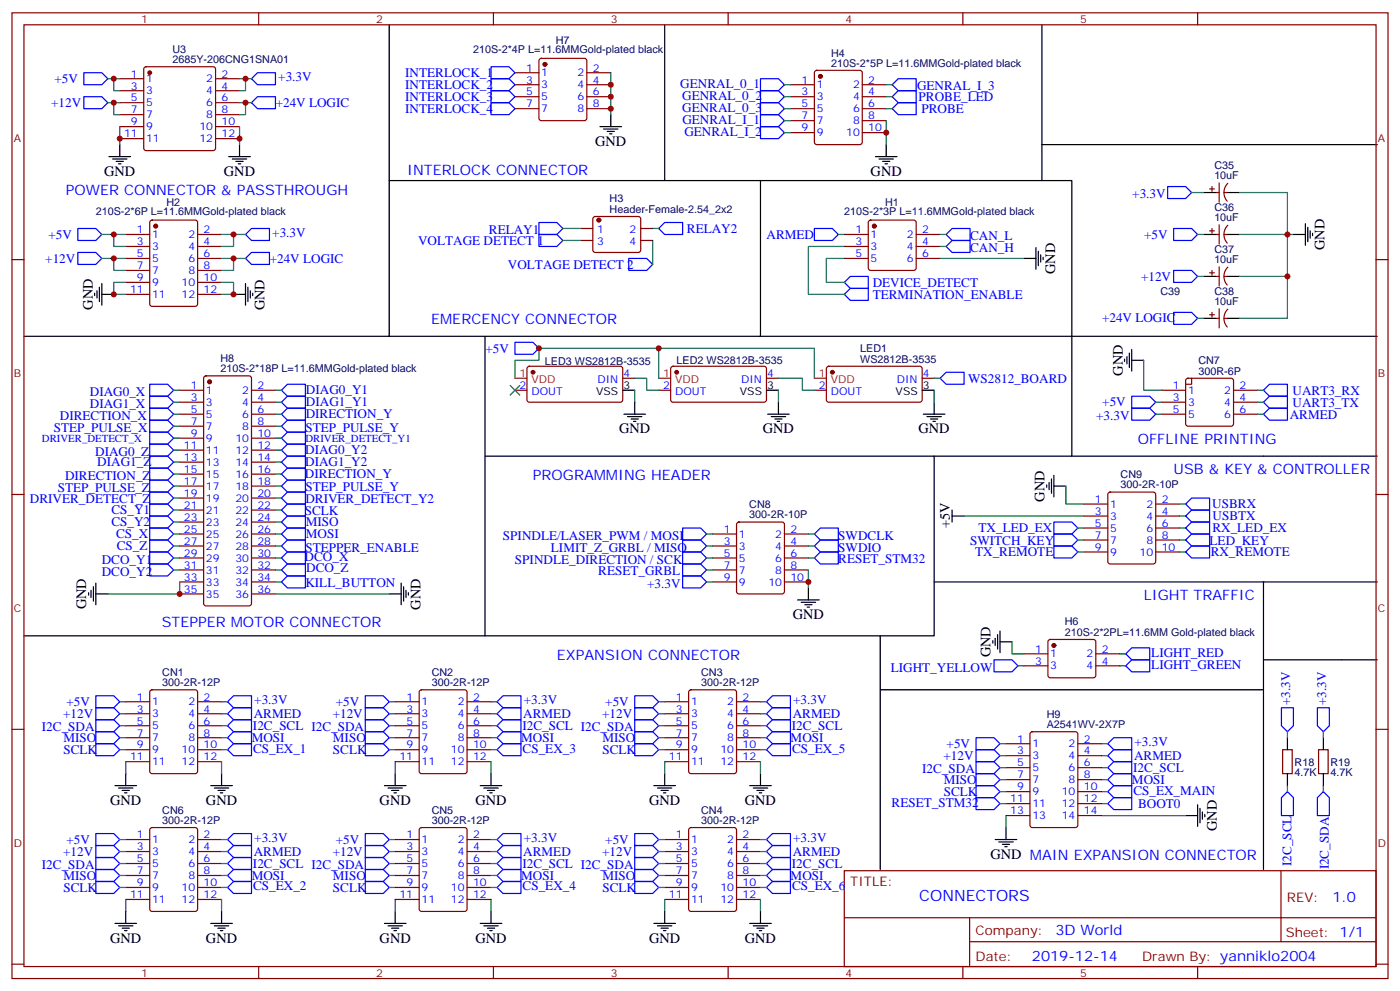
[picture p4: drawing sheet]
<svg xmlns="http://www.w3.org/2000/svg" width="412mm" height="292mm" viewBox="0 0 412 292" stroke-linecap="round" stroke-linejoin="round" font-family="sans-serif">
<defs><g id="words">
<text font-size="4.6" fill="#00f" x="270.8" y="265.4">CONNECTORS</text>
<g font-size="4.2">
<text x="175.3" y="42.9">GND</text>
<text x="30.7" y="51.8">GND</text>
<text x="66" y="51.8">GND</text>
<text x="256.5" y="51.7">GND</text>
<text x="390.2" y="73.6" transform="rotate(-90 390.2 73.6)">GND</text>
<text x="310.8" y="80.7" transform="rotate(-90 310.8 80.7)">GND</text>
<text x="27.3" y="91.1" transform="rotate(-90 27.3 91.1)">GND</text>
<text x="77.9" y="91.4" transform="rotate(-90 77.9 91.4)">GND</text>
<text x="330.7" y="110.7" transform="rotate(-90 330.7 110.7)">GND</text>
<text x="182.4" y="127.6">GND</text>
<text x="224.7" y="127.6">GND</text>
<text x="270.6" y="127.6">GND</text>
<text x="307.7" y="147.7" transform="rotate(-90 307.7 147.7)">GND</text>
<text x="279.8" y="155.5" transform="rotate(-90 279.8 155.5)">+5V</text>
<text x="25.4" y="179.5" transform="rotate(-90 25.4 179.5)">GND</text>
<text x="123.8" y="179.5" transform="rotate(-90 123.8 179.5)">GND</text>
<text x="233.5" y="182.3">GND</text>
<text x="291.8" y="193.6" transform="rotate(-90 291.8 193.6)">GND</text>
<text x="32.5" y="237">GND</text>
<text x="60.7" y="237">GND</text>
<text x="111.8" y="237">GND</text>
<text x="140.1" y="237">GND</text>
<text x="191.2" y="237">GND</text>
<text x="219.4" y="237">GND</text>
<text x="358.4" y="244.7" transform="rotate(-90 358.4 244.7)">GND</text>
<text x="291.7" y="252.8">GND MAIN EXPANSION CONNECTOR</text>
<text x="32.5" y="277.5">GND</text>
<text x="60.7" y="277.5">GND</text>
<text x="111.8" y="277.5">GND</text>
<text x="140.1" y="277.5">GND</text>
<text x="191.2" y="277.5">GND</text>
<text x="219.4" y="277.5">GND</text>
</g>
<g font-size="4.2" fill="#00f">
<text x="119.9" y="51.4">INTERLOCK CONNECTOR</text>
<text x="19.4" y="57.4">POWER CONNECTOR &amp; PASSTHROUGH</text>
<text x="127" y="95.5">EMERCENCY CONNECTOR</text>
<text x="335.1" y="130.8">OFFLINE PRINTING</text>
<text x="157" y="141.4">PROGRAMMING HEADER</text>
<text x="345.7" y="139.6">USB &amp; KEY &amp; CONTROLLER</text>
<text x="336.9" y="176.6">LIGHT TRAFFIC</text>
<text x="47.6" y="184.5">STEPPER MOTOR CONNECTOR</text>
<text x="164" y="194.3">EXPANSION CONNECTOR</text>
<text x="392.5" y="265.6">1.0</text>
<text x="310.9" y="275.2">3D World</text>
<text x="304" y="283">2019-12-14</text>
</g>
<g font-size="3.9" fill="#00f">
<text x="82" y="24">+3.3V</text>
<text x="119.4" y="22.7">INTERLOCK_1</text>
<text x="16" y="24.4">+5V</text>
<text x="119.4" y="26.2">INTERLOCK_2</text>
<text x="119.4" y="29.7">INTERLOCK_3</text>
<text x="200.4" y="25.9">GENRAL_0_1</text>
<text x="201" y="29.5">GENRAL_0_2</text>
<text x="270.2" y="26.4">GENRAL_I_3</text>
<text x="270.6" y="29.7">PROBE_LED</text>
<text x="15.1" y="31.5">+12V</text>
<text x="81.2" y="31.5">+24V LOGIC</text>
<text x="119.4" y="33.3">INTERLOCK_4</text>
<text x="201" y="33">GENRAL_0_3</text>
<text x="271.5" y="33.3">PROBE</text>
<text x="201" y="36.5">GENRAL_I_1</text>
<text x="201.6" y="40.1">GENRAL_I_2</text>
<text x="333.5" y="58.4">+3.3V</text>
<text x="14.3" y="70.3">+5V</text>
<text x="80.2" y="69.8">+3.3V</text>
<text x="144" y="69">RELAY1</text>
<text x="202.3" y="68.5">RELAY2</text>
<text x="225.8" y="70.2">ARMED</text>
<text x="285.8" y="70.8">CAN_L</text>
<text x="337" y="70.3">+5V</text>
<text x="13.3" y="77.4">+12V</text>
<text x="79.4" y="77.4">+24V LOGIC</text>
<text x="123.1" y="72.1">VOLTAGE DETECT 1</text>
<text x="285.8" y="74.3">CAN_H</text>
<text x="149.6" y="79.2">VOLTAGE DETECT 2</text>
<text x="336.1" y="82.7">+12V</text>
<text x="257.1" y="84.4">DEVICE_DETECT</text>
<text x="257.1" y="87.9">TERMINATION_ENABLE</text>
<text x="324.6" y="94.9">+24V LOGIC</text>
<text x="143" y="103.8">+5V</text>
<text x="285.2" y="112.6">WS2812_BOARD</text>
<text x="26.5" y="116.5">DIAG0_X</text>
<text x="90.1" y="119.6">DIAG1_Y1</text>
<text x="90.1" y="116.1">DIAG0_Y1</text>
<text x="324.7" y="119.7">+5V</text>
<text x="380.7" y="116.2">UART3_RX</text>
<text x="380.7" y="119.7">UART3_TX</text>
<text x="17.6" y="123.6">DIRECTION_X</text>
<text x="26.5" y="120.1">DIAG1_X</text>
<text x="90.1" y="123.1">DIRECTION_Y</text>
<text x="322.9" y="123.7">+3.3V</text>
<text x="379.9" y="123.2">ARMED</text>
<text x="15.9" y="127.1">STEP_PULSE_X</text>
<text x="90" y="127.1">STEP_PULSE_Y</text>
<text x="28" y="134.3">DIAG0_Z</text>
<text x="28.7" y="137.3">DIAG1_Z</text>
<text x="89.9" y="133.8">DIAG0_Y2</text>
<text x="89.9" y="137.3">DIAG1_Y2</text>
<text x="19.2" y="141.3">DIRECTION_Z</text>
<text x="89.8" y="140.9">DIRECTION_Y</text>
<text x="8.8" y="148.2">DRIVER_DETECT_Z</text>
<text x="17" y="144.9">STEP_PULSE_Z</text>
<text x="90" y="148.2">DRIVER_DETECT_Y2</text>
<text x="90" y="144.7">STEP_PULSE_Y</text>
<text x="357.1" y="149.7">USBRX</text>
<text x="32.8" y="155">CS_Y2</text>
<text x="32.8" y="151.4">CS_Y1</text>
<text x="89.8" y="151.5">SCLK</text>
<text x="90.1" y="155">MISO</text>
<text x="357.2" y="153.2">USBTX</text>
<text x="34.2" y="158.5">CS_X</text>
<text x="90.1" y="158.5">MOSI</text>
<text x="148.2" y="159">SPINDLE/LASER_PWM / MOSI</text>
<text x="246.9" y="159">SWDCLK</text>
<text x="285.8" y="160.6">SWITCH_KEY</text>
<text x="288.2" y="156.7">TX_LED_EX</text>
<text x="356.3" y="160.6">LED_KEY</text>
<text x="357.1" y="156.7">RX_LED_EX</text>
<text x="30" y="166.1">DCO_Y1</text>
<text x="34.4" y="162.1">CS_Z</text>
<text x="89.7" y="165.1">DCO_X</text>
<text x="90" y="162.4">STEPPER_ENABLE</text>
<text x="151.7" y="166.1">SPINDLE_DIRECTION / SCK</text>
<text x="162.3" y="162.5">LIMIT_Z_GRBL / MISO</text>
<text x="246.9" y="162.5">SWDIO</text>
<text x="246.9" y="165.9">RESET_STM32</text>
<text x="287.2" y="163.8">TX_REMOTE</text>
<text x="356.6" y="163.8">RX_REMOTE</text>
<text x="30" y="169.6">DCO_Y2</text>
<text x="90" y="172.9">KILL_BUTTON</text>
<text x="90.2" y="168.5">DCO_Z</text>
<text x="176.2" y="169.2">RESET_GRBL</text>
<text x="190.6" y="173.1">+3.3V</text>
<text x="262.4" y="197.8">LIGHT_YELLOW</text>
<text x="339.1" y="196.9">LIGHT_GREEN</text>
<text x="339.1" y="193.4">LIGHT_RED</text>
<text x="19.5" y="207.9">+5V</text>
<text x="74.9" y="207.4">+3.3V</text>
<text x="98.9" y="207.9">+5V</text>
<text x="154.3" y="207.4">+3.3V</text>
<text x="178.3" y="207.9">+5V</text>
<text x="233.7" y="207.4">+3.3V</text>
<text x="380" y="207.6" transform="rotate(-90 380 207.6)">+3.3V</text>
<text x="390.6" y="207.6" transform="rotate(-90 390.6 207.6)">+3.3V</text>
<text x="12.4" y="215.3">I2C_SDA</text>
<text x="18.6" y="211.5">+12V</text>
<text x="74.5" y="215">I2C_SCL I2C_SDA</text>
<text x="74.8" y="211.4">ARMED</text>
<text x="98" y="211.5">+12V</text>
<text x="153.9" y="215">I2C_SCL I2C_SDA</text>
<text x="154.1" y="211.4">ARMED</text>
<text x="177.4" y="211.5">+12V</text>
<text x="233.3" y="215">I2C_SCL</text>
<text x="233.5" y="211.4">ARMED</text>
<text x="18.7" y="218.5">MISO</text>
<text x="18.7" y="222">SCLK</text>
<text x="74.2" y="218.6">MOSI</text>
<text x="74.6" y="221.6">CS_EX_1</text>
<text x="98.1" y="222">SCLK</text>
<text x="98.1" y="218.5">MISO</text>
<text x="153.5" y="218.6">MOSI</text>
<text x="153.9" y="221.6">CS_EX_3</text>
<text x="177.4" y="222">SCLK</text>
<text x="177.4" y="218.5">MISO</text>
<text x="232.9" y="218.6">MOSI</text>
<text x="233.3" y="221.6">CS_EX_5</text>
<text x="278.8" y="220.2">+5V</text>
<text x="334.2" y="219.8">+3.3V</text>
<text x="271.6" y="227.6">I2C_SDA</text>
<text x="277.9" y="223.8">+12V</text>
<text x="333.8" y="227.3">I2C_SCL</text>
<text x="334.1" y="223.8">ARMED</text>
<text x="278" y="230.8">MISO</text>
<text x="333.4" y="230.9">MOSI</text>
<text x="333.9" y="233.9">CS_EX_MAIN</text>
<text x="262.6" y="237.7">RESET_STM32</text>
<text x="278" y="234.3">SCLK</text>
<text x="335.2" y="237.9">BOOT0</text>
<text x="19.5" y="248.4">+5V</text>
<text x="74.8" y="252">ARMED</text>
<text x="74.9" y="248">+3.3V</text>
<text x="98.9" y="248.4">+5V</text>
<text x="154.1" y="252">ARMED</text>
<text x="154.3" y="248">+3.3V</text>
<text x="178.3" y="248.4">+5V</text>
<text x="233.5" y="252">ARMED</text>
<text x="233.7" y="248">+3.3V</text>
<text x="12.4" y="255.8">I2C_SDA</text>
<text x="18.6" y="252">+12V</text>
<text x="74.5" y="255.5">I2C_SCL I2C_SDA</text>
<text x="98" y="252">+12V</text>
<text x="153.9" y="255.5">I2C_SCL I2C_SDA</text>
<text x="177.4" y="252">+12V</text>
<text x="233.3" y="255.5">I2C_SCL</text>
<text x="380.4" y="255" transform="rotate(-90 380.4 255)">I2C_SCL</text>
<text x="391.4" y="256" transform="rotate(-90 391.4 256)">I2C_SDA</text>
<text x="18.7" y="262.6">SCLK</text>
<text x="18.7" y="259">MISO</text>
<text x="74.2" y="259.1">MOSI</text>
<text x="74.6" y="262.2">CS_EX_2</text>
<text x="98.1" y="262.6">SCLK</text>
<text x="98.1" y="259">MISO</text>
<text x="153.5" y="259.1">MOSI</text>
<text x="153.9" y="262.2">CS_EX_4</text>
<text x="177.4" y="262.6">SCLK</text>
<text x="177.4" y="259">MISO</text>
<text x="232.9" y="259.1">MOSI</text>
<text x="233.3" y="262.2">CS_EX_6</text>
</g>
<g font-size="3.9" fill="#800">
<text x="250.5" y="260.9">TITLE:</text>
<text x="379.1" y="265.6">REV:</text>
<text x="287.4" y="275.1">Company:</text>
<text x="378.7" y="275.8">Sheet: 1/1</text>
<text x="287.4" y="282.8">Date:</text>
<text x="336.4" y="282.9">Drawn By: yanniklo2004</text>
</g>
<g font-size="3.2" fill="#800">
<text x="41.6" y="6.8">1</text>
<text x="110.8" y="6.8">2</text>
<text x="179.9" y="6.8">3</text>
<text x="249.1" y="6.8">4</text>
<text x="318.2" y="6.8">5</text>
<text x="4.1" y="41.9">A</text>
<text x="405.9" y="41.9">A</text>
<text x="4.1" y="111">B</text>
<text x="405.9" y="111">B</text>
<text x="4.1" y="180.2">C</text>
<text x="405.9" y="180.2">C</text>
<text x="4.1" y="249.3">D</text>
<text x="405.9" y="249.3">D</text>
<text x="41.6" y="287.6">1</text>
<text x="110.8" y="287.6">2</text>
<text x="179.9" y="287.6">3</text>
<text x="249.1" y="287.6">4</text>
<text x="318.2" y="287.6">5</text>
</g>
<g font-size="3.2" fill="#000080">
<text x="50.8" y="15.7">U3</text>
<text x="139.3" y="15.6">210S-2*4P L=11.6MMGold-plated black</text>
<text x="163.7" y="12.9">H7</text>
<text x="244.8" y="16.7">H4</text>
<text x="50.8" y="18.6">2685Y-206CNG1SNA01</text>
<text x="244.8" y="19.6">210S-2*5P L=11.6MMGold-plated black</text>
<text x="357.7" y="52.8">10uF</text>
<text x="357.7" y="49.9">C35</text>
<text x="179.6" y="59.5">H3</text>
<text x="28.2" y="63.2">210S-2*6P L=11.6MMGold-plated black</text>
<text x="49.1" y="60.6">H2</text>
<text x="179.6" y="62.7">Header-Female-2.54_2x2</text>
<text x="248.7" y="63.2">210S-2*3P L=11.6MMGold-plated black</text>
<text x="260.7" y="60.5">H1</text>
<text x="357.7" y="65.2">10uF</text>
<text x="357.7" y="62.2">C36</text>
<text x="357.7" y="77.5">10uF</text>
<text x="357.7" y="74.6">C37</text>
<text x="341.8" y="86.9">C39</text>
<text x="357.7" y="89.9">10uF</text>
<text x="357.7" y="86.9">C38</text>
<text x="64.9" y="106.5">H8</text>
<text x="160.5" y="107.3">LED3 WS2812B-3535</text>
<text x="199.3" y="107.3">LED2 WS2812B-3535</text>
<text x="253.4" y="106.8">WS2812B-3535</text>
<text x="253.4" y="103.6">LED1</text>
<text x="353" y="107.1">CN7</text>
<text x="64.9" y="109.6">210S-2*18P L=11.6MMGold-plated black</text>
<text x="353" y="110.3">300R-6P</text>
<text x="330.1" y="143.7">300-2R-10P</text>
<text x="330.1" y="140.6">CN9</text>
<text x="220.7" y="149.5">CN8</text>
<text x="220.7" y="152.6">300-2R-10P</text>
<text x="313.6" y="184">H6</text>
<text x="313.6" y="187.2">210S-2*2PL=11.6MM Gold-plated black</text>
<text x="47.8" y="202">300-2R-12P</text>
<text x="47.8" y="199">CN1</text>
<text x="127.2" y="202">300-2R-12P</text>
<text x="127.2" y="199">CN2</text>
<text x="206.5" y="202">300-2R-12P</text>
<text x="206.5" y="199">CN3</text>
<text x="308.3" y="214.4">A2541WV-2X7P</text>
<text x="308.3" y="211.3">H9</text>
<text x="381.4" y="225.4">R18</text>
<text x="391.9" y="225.4">R19</text>
<text x="381.4" y="228.6">4.7K</text>
<text x="391.9" y="228.6">4.7K</text>
<text x="47.8" y="239.6">CN6</text>
<text x="127.2" y="239.6">CN5</text>
<text x="206.5" y="239.6">CN4</text>
<text x="47.8" y="242.6">300-2R-12P</text>
<text x="127.2" y="242.6">300-2R-12P</text>
<text x="206.5" y="242.6">300-2R-12P</text>
</g>
<g font-size="3.2" fill="#00f">
<text x="38.6" y="22.8">1</text>
<text x="65.3" y="22.8">2</text>
<text x="155" y="21.1">1</text>
<text x="159.5" y="22.5">1</text>
<text x="170.1" y="22.5">2</text>
<text x="174.6" y="21.1">2</text>
<text x="38.6" y="26.4">3</text>
<text x="38.6" y="29.9">5</text>
<text x="43" y="24.2">1</text>
<text x="43" y="27.8">3</text>
<text x="60.8" y="24.2">2</text>
<text x="60.8" y="27.8">4</text>
<text x="65.3" y="26.4">4</text>
<text x="65.3" y="29.9">6</text>
<text x="155" y="24.6">3</text>
<text x="155" y="28.1">5</text>
<text x="159.5" y="26">3</text>
<text x="159.5" y="29.5">5</text>
<text x="170.1" y="26">4</text>
<text x="170.1" y="29.5">6</text>
<text x="174.6" y="24.6">4</text>
<text x="174.6" y="28.1">6</text>
<text x="236.1" y="24.6">1</text>
<text x="236.1" y="28.1">3</text>
<text x="240.6" y="26">1</text>
<text x="240.6" y="29.5">3</text>
<text x="251.3" y="26">2</text>
<text x="251.3" y="29.5">4</text>
<text x="255.8" y="24.6">2</text>
<text x="255.8" y="28.1">4</text>
<text x="38.6" y="33.4">7</text>
<text x="43" y="31.3">5</text>
<text x="43" y="34.8">7</text>
<text x="60.8" y="31.3">6</text>
<text x="60.8" y="34.8">8</text>
<text x="65.3" y="33.4">8</text>
<text x="155" y="31.6">7</text>
<text x="159.5" y="33.1">7</text>
<text x="170.1" y="33.1">8</text>
<text x="174.6" y="31.6">8</text>
<text x="236.1" y="31.6">5</text>
<text x="236.1" y="35.2">7</text>
<text x="240.6" y="33.1">5</text>
<text x="251.3" y="33.1">6</text>
<text x="255.8" y="31.6">6</text>
<text x="255.8" y="35.2">8</text>
<text x="36.5" y="40.5">11</text>
<text x="38.6" y="36.9">9</text>
<text x="43" y="38.3">9</text>
<text x="43" y="41.9">11</text>
<text x="58.8" y="38.3">10</text>
<text x="58.8" y="41.9">12</text>
<text x="65.3" y="36.9">10</text>
<text x="65.3" y="40.5">12</text>
<text x="236.1" y="38.7">9</text>
<text x="240.6" y="36.6">7</text>
<text x="240.6" y="40.1">9</text>
<text x="249.3" y="40.1">10</text>
<text x="251.3" y="36.6">8</text>
<text x="255.8" y="38.7">10</text>
<text x="40.3" y="68.7">1</text>
<text x="44.8" y="70.1">1</text>
<text x="55.5" y="70.1">2</text>
<text x="60" y="68.7">2</text>
<text x="175.9" y="68.7">1</text>
<text x="185.4" y="68.7">2</text>
<text x="252" y="68.7">1</text>
<text x="256.5" y="70.1">1</text>
<text x="267.2" y="70.1">2</text>
<text x="271.6" y="68.7">2</text>
<text x="40.3" y="72.2">3</text>
<text x="40.3" y="75.7">5</text>
<text x="44.8" y="73.6">3</text>
<text x="44.8" y="77.2">5</text>
<text x="55.5" y="73.6">4</text>
<text x="55.5" y="77.2">6</text>
<text x="60" y="72.2">4</text>
<text x="60" y="75.7">6</text>
<text x="175.9" y="72.2">3</text>
<text x="185.4" y="72.2">4</text>
<text x="252" y="72.2">3</text>
<text x="252" y="75.7">5</text>
<text x="256.5" y="73.6">3</text>
<text x="256.5" y="77.2">5</text>
<text x="267.2" y="73.6">4</text>
<text x="267.2" y="77.2">6</text>
<text x="271.6" y="72.2">4</text>
<text x="271.6" y="75.7">6</text>
<text x="40.3" y="79.3">7</text>
<text x="40.3" y="82.8">9</text>
<text x="44.8" y="80.7">7</text>
<text x="55.5" y="80.7">8</text>
<text x="60" y="79.3">8</text>
<text x="60" y="82.8">10</text>
<text x="38.3" y="86.3">11</text>
<text x="44.8" y="84.2">9</text>
<text x="44.8" y="87.7">11</text>
<text x="53.5" y="84.2">10</text>
<text x="53.5" y="87.7">12</text>
<text x="60" y="86.3">12</text>
<text x="176" y="112.8">DIN</text>
<text x="183.6" y="111">4</text>
<text x="218.3" y="112.8">DIN</text>
<text x="226" y="111">4</text>
<text x="264.2" y="112.8">DIN</text>
<text x="271.8" y="111">4</text>
<text x="56.2" y="114.5">1</text>
<text x="56.2" y="118.1">3</text>
<text x="60.7" y="116">1</text>
<text x="60.7" y="119.5">3</text>
<text x="71.4" y="116">2</text>
<text x="71.4" y="119.5">4</text>
<text x="75.8" y="114.5">2</text>
<text x="75.8" y="118.1">4</text>
<text x="153" y="114.5">2</text>
<text x="156.5" y="116.3">DOUT</text>
<text x="195.4" y="114.5">2</text>
<text x="198.9" y="116.3">DOUT</text>
<text x="241.2" y="114.5">2</text>
<text x="244.7" y="116.3">DOUT</text>
<text x="345.5" y="114.5">1</text>
<text x="345.5" y="118.1">3</text>
<text x="350" y="116">1</text>
<text x="350" y="119.5">3</text>
<text x="360.6" y="116">2</text>
<text x="360.6" y="119.5">4</text>
<text x="365.1" y="114.5">2</text>
<text x="365.1" y="118.1">4</text>
<text x="56.2" y="121.6">5</text>
<text x="56.2" y="125.1">7</text>
<text x="60.7" y="123">5</text>
<text x="71.4" y="123">6</text>
<text x="75.8" y="121.6">6</text>
<text x="75.8" y="125.1">8</text>
<text x="345.5" y="121.6">5</text>
<text x="350" y="123">5</text>
<text x="360.6" y="123">6</text>
<text x="365.1" y="121.6">6</text>
<text x="12.4" y="130.1">DRIVER_DETECT_X</text>
<text x="56.2" y="128.7">9</text>
<text x="60.7" y="126.5">7</text>
<text x="60.7" y="130.1">9</text>
<text x="69.3" y="130.1">10</text>
<text x="71.4" y="126.5">8</text>
<text x="75.8" y="128.7">10</text>
<text x="90" y="130.2">DRIVER_DETECT_Y1</text>
<text x="54.2" y="132.2">11</text>
<text x="54.2" y="135.7">13</text>
<text x="60.7" y="133.6">11</text>
<text x="60.7" y="137.1">13</text>
<text x="69.3" y="133.6">12</text>
<text x="69.3" y="137.1">14</text>
<text x="75.8" y="132.2">12</text>
<text x="75.8" y="135.7">14</text>
<text x="54.2" y="139.2">15</text>
<text x="54.2" y="142.8">17</text>
<text x="60.7" y="140.7">15</text>
<text x="69.3" y="140.7">16</text>
<text x="75.8" y="139.2">16</text>
<text x="75.8" y="142.8">18</text>
<text x="54.2" y="146.3">19</text>
<text x="54.2" y="149.8">21</text>
<text x="60.7" y="144.2">17</text>
<text x="60.7" y="147.7">19</text>
<text x="69.3" y="144.2">18</text>
<text x="69.3" y="147.7">20</text>
<text x="75.8" y="146.3">20</text>
<text x="75.8" y="149.8">22</text>
<text x="322.5" y="148.1">1</text>
<text x="327" y="149.5">1</text>
<text x="337.7" y="149.5">2</text>
<text x="342.2" y="148.1">2</text>
<text x="54.2" y="153.4">23</text>
<text x="60.7" y="151.2">21</text>
<text x="60.7" y="154.8">23</text>
<text x="69.3" y="151.2">22</text>
<text x="69.3" y="154.8">24</text>
<text x="75.8" y="153.4">24</text>
<text x="322.5" y="151.6">3</text>
<text x="322.5" y="155.1">5</text>
<text x="327" y="153">3</text>
<text x="337.7" y="153">4</text>
<text x="342.2" y="151.6">4</text>
<text x="342.2" y="155.1">6</text>
<text x="54.2" y="156.9">25</text>
<text x="54.2" y="160.4">27</text>
<text x="60.7" y="158.3">25</text>
<text x="60.7" y="161.8">27</text>
<text x="69.3" y="158.3">26</text>
<text x="69.3" y="161.8">28</text>
<text x="75.8" y="156.9">26</text>
<text x="75.8" y="160.4">28</text>
<text x="213.2" y="156.9">1</text>
<text x="213.2" y="160.4">3</text>
<text x="217.7" y="158.3">1</text>
<text x="217.7" y="161.8">3</text>
<text x="228.3" y="158.3">2</text>
<text x="228.3" y="161.8">4</text>
<text x="232.8" y="156.9">2</text>
<text x="232.8" y="160.4">4</text>
<text x="322.5" y="158.6">7</text>
<text x="327" y="156.5">5</text>
<text x="327" y="160.1">7</text>
<text x="337.7" y="156.5">6</text>
<text x="337.7" y="160.1">8</text>
<text x="342.2" y="158.6">8</text>
<text x="54.2" y="163.9">29</text>
<text x="54.2" y="167.5">31</text>
<text x="60.7" y="165.3">29</text>
<text x="69.3" y="165.3">30</text>
<text x="75.8" y="163.9">30</text>
<text x="75.8" y="167.5">32</text>
<text x="213.2" y="163.9">5</text>
<text x="213.2" y="167.5">7</text>
<text x="217.7" y="165.3">5</text>
<text x="228.3" y="165.3">6</text>
<text x="232.8" y="163.9">6</text>
<text x="232.8" y="167.5">8</text>
<text x="322.5" y="162.2">9</text>
<text x="327" y="163.6">9</text>
<text x="335.7" y="163.6">10</text>
<text x="342.2" y="162.2">10</text>
<text x="54.2" y="171">33</text>
<text x="60.7" y="168.9">31</text>
<text x="60.7" y="172.4">33</text>
<text x="69.3" y="168.9">32</text>
<text x="69.3" y="172.4">34</text>
<text x="75.8" y="171">34</text>
<text x="213.2" y="171">9</text>
<text x="217.7" y="168.9">7</text>
<text x="217.7" y="172.4">9</text>
<text x="226.3" y="172.4">10</text>
<text x="228.3" y="168.9">8</text>
<text x="232.8" y="171">10</text>
<text x="54.2" y="174.5">35</text>
<text x="60.7" y="175.9">35</text>
<text x="69.3" y="175.9">36</text>
<text x="75.8" y="174.5">36</text>
<text x="304.9" y="192.2">1</text>
<text x="304.9" y="195.7">3</text>
<text x="309.4" y="193.6">1</text>
<text x="309.4" y="197.1">3</text>
<text x="320.1" y="193.6">2</text>
<text x="320.1" y="197.1">4</text>
<text x="324.6" y="192.2">2</text>
<text x="324.6" y="195.7">4</text>
<text x="40.3" y="206.3">1</text>
<text x="40.3" y="209.8">3</text>
<text x="44.8" y="207.7">1</text>
<text x="55.5" y="207.7">2</text>
<text x="60" y="206.3">2</text>
<text x="60" y="209.8">4</text>
<text x="119.7" y="206.3">1</text>
<text x="119.7" y="209.8">3</text>
<text x="124.2" y="207.7">1</text>
<text x="134.9" y="207.7">2</text>
<text x="139.3" y="206.3">2</text>
<text x="139.3" y="209.8">4</text>
<text x="199.1" y="206.3">1</text>
<text x="199.1" y="209.8">3</text>
<text x="203.6" y="207.7">1</text>
<text x="214.2" y="207.7">2</text>
<text x="218.7" y="206.3">2</text>
<text x="218.7" y="209.8">4</text>
<text x="40.3" y="213.3">5</text>
<text x="44.8" y="211.2">3</text>
<text x="44.8" y="214.7">5</text>
<text x="55.5" y="211.2">4</text>
<text x="55.5" y="214.7">6</text>
<text x="60" y="213.3">6</text>
<text x="119.7" y="213.3">5</text>
<text x="124.2" y="211.2">3</text>
<text x="124.2" y="214.7">5</text>
<text x="134.9" y="211.2">4</text>
<text x="134.9" y="214.7">6</text>
<text x="139.3" y="213.3">6</text>
<text x="199.1" y="213.3">5</text>
<text x="203.6" y="211.2">3</text>
<text x="203.6" y="214.7">5</text>
<text x="214.2" y="211.2">4</text>
<text x="214.2" y="214.7">6</text>
<text x="218.7" y="213.3">6</text>
<text x="40.3" y="216.9">7</text>
<text x="40.3" y="220.4">9</text>
<text x="44.8" y="218.3">7</text>
<text x="44.8" y="221.8">9</text>
<text x="53.5" y="221.8">10</text>
<text x="55.5" y="218.3">8</text>
<text x="60" y="216.9">8</text>
<text x="60" y="220.4">10</text>
<text x="119.7" y="216.9">7</text>
<text x="119.7" y="220.4">9</text>
<text x="124.2" y="218.3">7</text>
<text x="124.2" y="221.8">9</text>
<text x="132.8" y="221.8">10</text>
<text x="134.9" y="218.3">8</text>
<text x="139.3" y="216.9">8</text>
<text x="139.3" y="220.4">10</text>
<text x="199.1" y="216.9">7</text>
<text x="199.1" y="220.4">9</text>
<text x="203.6" y="218.3">7</text>
<text x="203.6" y="221.8">9</text>
<text x="212.2" y="221.8">10</text>
<text x="214.2" y="218.3">8</text>
<text x="218.7" y="216.9">8</text>
<text x="218.7" y="220.4">10</text>
<text x="299.6" y="218.6">1</text>
<text x="304.1" y="220">1</text>
<text x="314.8" y="220">2</text>
<text x="319.3" y="218.6">2</text>
<text x="38.3" y="223.9">11</text>
<text x="44.8" y="225.3">11</text>
<text x="53.5" y="225.3">12</text>
<text x="60" y="223.9">12</text>
<text x="117.7" y="223.9">11</text>
<text x="124.2" y="225.3">11</text>
<text x="132.8" y="225.3">12</text>
<text x="139.3" y="223.9">12</text>
<text x="197.1" y="223.9">11</text>
<text x="203.6" y="225.3">11</text>
<text x="212.2" y="225.3">12</text>
<text x="218.7" y="223.9">12</text>
<text x="299.6" y="222.1">3</text>
<text x="299.6" y="225.7">5</text>
<text x="304.1" y="223.6">3</text>
<text x="304.1" y="227.1">5</text>
<text x="314.8" y="223.6">4</text>
<text x="314.8" y="227.1">6</text>
<text x="319.3" y="222.1">4</text>
<text x="319.3" y="225.7">6</text>
<text x="299.6" y="229.2">7</text>
<text x="299.6" y="232.7">9</text>
<text x="304.1" y="230.6">7</text>
<text x="314.8" y="230.6">8</text>
<text x="319.3" y="229.2">8</text>
<text x="319.3" y="232.7">10</text>
<text x="297.6" y="236.3">11</text>
<text x="297.6" y="239.8">13</text>
<text x="304.1" y="234.1">9</text>
<text x="304.1" y="237.7">11</text>
<text x="312.8" y="234.1">10</text>
<text x="312.8" y="237.7">12</text>
<text x="319.3" y="236.3">12</text>
<text x="319.3" y="239.8">14</text>
<text x="304.1" y="241.2">13</text>
<text x="312.8" y="241.2">14</text>
<text x="40.3" y="246.8">1</text>
<text x="40.3" y="250.4">3</text>
<text x="44.8" y="248.2">1</text>
<text x="44.8" y="251.8">3</text>
<text x="55.5" y="248.2">2</text>
<text x="55.5" y="251.8">4</text>
<text x="60" y="246.8">2</text>
<text x="60" y="250.4">4</text>
<text x="119.7" y="246.8">1</text>
<text x="119.7" y="250.4">3</text>
<text x="124.2" y="248.2">1</text>
<text x="124.2" y="251.8">3</text>
<text x="134.9" y="248.2">2</text>
<text x="134.9" y="251.8">4</text>
<text x="139.3" y="246.8">2</text>
<text x="139.3" y="250.4">4</text>
<text x="199.1" y="246.8">1</text>
<text x="199.1" y="250.4">3</text>
<text x="203.6" y="248.2">1</text>
<text x="203.6" y="251.8">3</text>
<text x="214.2" y="248.2">2</text>
<text x="214.2" y="251.8">4</text>
<text x="218.7" y="246.8">2</text>
<text x="218.7" y="250.4">4</text>
<text x="40.3" y="253.9">5</text>
<text x="40.3" y="257.4">7</text>
<text x="44.8" y="255.3">5</text>
<text x="55.5" y="255.3">6</text>
<text x="60" y="253.9">6</text>
<text x="60" y="257.4">8</text>
<text x="119.7" y="253.9">5</text>
<text x="119.7" y="257.4">7</text>
<text x="124.2" y="255.3">5</text>
<text x="134.9" y="255.3">6</text>
<text x="139.3" y="253.9">6</text>
<text x="139.3" y="257.4">8</text>
<text x="199.1" y="253.9">5</text>
<text x="199.1" y="257.4">7</text>
<text x="203.6" y="255.3">5</text>
<text x="214.2" y="255.3">6</text>
<text x="218.7" y="253.9">6</text>
<text x="218.7" y="257.4">8</text>
<text x="40.3" y="260.9">9</text>
<text x="44.8" y="258.8">7</text>
<text x="44.8" y="262.4">9</text>
<text x="53.5" y="262.4">10</text>
<text x="55.5" y="258.8">8</text>
<text x="60" y="260.9">10</text>
<text x="119.7" y="260.9">9</text>
<text x="124.2" y="258.8">7</text>
<text x="124.2" y="262.4">9</text>
<text x="132.8" y="262.4">10</text>
<text x="134.9" y="258.8">8</text>
<text x="139.3" y="260.9">10</text>
<text x="199.1" y="260.9">9</text>
<text x="203.6" y="258.8">7</text>
<text x="203.6" y="262.4">9</text>
<text x="212.2" y="262.4">10</text>
<text x="214.2" y="258.8">8</text>
<text x="218.7" y="260.9">10</text>
<text x="38.3" y="264.5">11</text>
<text x="44.8" y="265.9">11</text>
<text x="53.5" y="265.9">12</text>
<text x="60" y="264.5">12</text>
<text x="117.7" y="264.5">11</text>
<text x="124.2" y="265.9">11</text>
<text x="132.8" y="265.9">12</text>
<text x="139.3" y="264.5">12</text>
<text x="197.1" y="264.5">11</text>
<text x="203.6" y="265.9">11</text>
<text x="212.2" y="265.9">12</text>
<text x="218.7" y="264.5">12</text>
</g>
<g font-size="3.2" fill="#f00">
<text x="153" y="111">1</text>
<text x="156.5" y="112.8">VDD</text>
<text x="195.4" y="111">1</text>
<text x="198.9" y="112.8">VDD</text>
<text x="241.2" y="111">1</text>
<text x="244.7" y="112.8">VDD</text>
</g>
<g font-size="3.2">
<text x="175.6" y="116.3">VSS</text>
<text x="183.6" y="114.5">3</text>
<text x="218" y="116.3">VSS</text>
<text x="226" y="114.5">3</text>
<text x="263.8" y="116.3">VSS</text>
<text x="271.8" y="114.5">3</text>
</g>
</g></defs>
<g fill="none" stroke="#000" stroke-width=".35">
<path d="M114.7 7.3v91.7h-107.6M195.8 7.3v45.9h-81.1M306.9 7.3v45.9h-82.9M176.7 37.3h6.4M177.8 38h4.2M178.9 38.7h2.1M179.6 39.4h.7M179.9 33.8v3.5M32.1 46.1h6.4M33.2 46.8h4.2M34.2 47.5h2.1M34.9 48.2h.7"/>
<path d="M35.3 42.6v3.5M67.4 46.1h6.3M68.4 46.8h4.3M69.5 47.5h2.1M70.2 48.2h.7M70.6 42.6v3.5M195.8 53.2h28.2v45.8h-81.1M257.9 46.1h6.3M258.9 46.8h4.3M260 47.5h2.1M260.7 48.2h.7M261.1 42.6v3.5"/>
<path d="M306.9 53.2h8.8v45.8h90M306.9 42.6h98.8M354.5 56.7h3.6M361.6 56.7h3.5M301.6 76.1h3.6M305.2 72.9v6.4M305.9 74v4.2M306.6 75v2.2M307.3 75.7v.7M354.5 69h3.6M361.6 69h3.5M381 69h3.5"/>
<path d="M384.5 65.9v6.3M385.2 66.9v4.3M385.9 68v2.1M386.6 68.7v.7M27.9 86.3v.7M28.6 85.6v2.1M29.3 84.6v4.2M30 86.7h3.5M30 83.5v6.4M68.8 86.7h3.5M72.3 83.5v6.4M73 84.6v4.2"/>
<path d="M73.7 85.6v2.1M74.4 86.3v.7M114.7 99h28.2v88.2h-135.8M224 99h91.7v35.3h-40.5M354.5 93.7h3.6M354.5 81.4h3.6M361.6 93.7h3.5M361.6 81.4h3.5M183.4 114.9h3.6M187 118.4v3.6M225.8 114.9h3.5M229.3 118.4v3.6"/>
<path d="M271.6 114.9h3.6M275.2 118.4v3.6M331.3 105.7v.7M332 105v2.1M332.7 104v4.2M333.4 106.1h3.5M333.4 102.9v6.4M142.9 134.3h132.3v52.9h-15.9M183.8 122h6.3M184.9 122.7h4.2M185.9 123.4h2.1M186.6 124.1h.7"/>
<path d="M226.1 122h6.4M227.2 122.7h4.2M228.2 123.4h2.2M229 124.1h.7M272 122h6.3M273 122.7h4.3M274.1 123.4h2.1M274.8 124.1h.7M310.4 139.9v6.4M315.7 134.3h90M280.5 151.9h3.5M280.5 150.2v3.5"/>
<path d="M308.3 142.8v.7M309 142.1v2.1M309.7 141v4.2M310.4 143.1h3.6M26.1 174.5v.7M26.8 173.8v2.1M27.5 172.8v4.2M28.2 174.9h3.5M28.2 171.7v6.3M114.7 174.9h3.5M118.2 171.7v6.3M118.9 172.8v4.2"/>
<path d="M119.6 173.8v2.1M120.3 174.5v.7M234.9 176.6h6.4M236 177.3h4.2M237.1 178h2.1M237.8 178.8h.7M238.1 173.1v3.5M275.2 171.3h130.5M372.2 171.3v31.8h-112.9M142.9 187.2h116.4v68.8M292.5 188.6v.7M293.2 187.9v2.1"/>
<path d="M293.9 186.9v4.2M294.6 189h3.5M294.6 185.8v6.4M372.2 194.3h33.5M372.2 203.1v52.9M379.2 217.2v3.5M389.8 217.2v3.5M33.9 231.3h6.3M34.9 232h4.3M36 232.7h2.1M36.7 233.4h.7M37 227.8v3.5"/>
<path d="M62.1 231.3h6.3M63.1 232h4.3M64.2 232.7h2.1M64.9 233.4h.7M65.3 227.8v3.5M113.2 231.3h6.4M114.3 232h4.2M115.4 232.7h2.1M116.1 233.4h.7M116.4 227.8v3.5M141.5 231.3h6.3M142.5 232h4.3"/>
<path d="M143.6 232.7h2.1M144.3 233.4h.7M144.6 227.8v3.5M192.6 231.3h6.4M193.7 232h4.2M194.7 232.7h2.1M195.4 233.4h.7M195.8 227.8v3.5M220.8 231.3h6.4M221.9 232h4.2M223 232.7h2.1M223.7 233.4h.7"/>
<path d="M224 227.8v3.5M352.8 237v6.3M353.5 238v4.3M354.2 239.1v2.1M354.9 239.8v.7M379.2 227.8v3.5M389.8 227.8v3.5M293.2 247.2h6.3M294.2 247.9h4.2M295.3 248.6h2.1M296 249.3h.7M296.3 243.7v3.5"/>
<path d="M349.2 240.1h3.6M33.9 271.9h6.3M34.9 272.6h4.3M36 273.3h2.1M36.7 274h.7M37 268.4v3.5M62.1 271.9h6.3M63.1 272.6h4.3M64.2 273.3h2.1M64.9 274h.7M65.3 268.4v3.5M113.2 271.9h6.4"/>
<path d="M114.3 272.6h4.2M115.4 273.3h2.1M116.1 274h.7M116.4 268.4v3.5M141.5 271.9h6.3M142.5 272.6h4.3M143.6 273.3h2.1M144.3 274h.7M144.6 268.4v3.5M192.6 271.9h6.4M193.7 272.6h4.2M194.7 273.3h2.1"/>
<path d="M195.4 274h.7M195.8 268.4v3.5M220.8 271.9h6.4M221.9 272.6h4.2M223 273.3h2.1M223.7 274h.7M224 268.4v3.5"/>
</g>
<g fill="none" stroke="#870000" stroke-width=".35">
<path d="M3.5 3.8h405.4v284.3h-405.4zM7.1 7.3h398.2v277.3h-398.2zM42.6 19.9l.4-.3h19.8l.5 .3 .2 .5v23.2l-.2 .5-.5 .2h-19.8l-.5-.2-.2-.5v-23.2zM76.2 3.8v3.5M145.3 3.8v3.5M159 17.4l.5-.2h12.7l.5 .2 .2 .5v16.9l-.3 .5-.4 .2h-12.7l-.5-.2-.3-.5v-16.9zM214.5 3.8v3.5M283.6 3.8v3.5M352.8 3.8v3.5M35.3 23.2h7M35.3 26.7h7M35.3 30.2h7"/>
<path d="M35.3 33.8h7M35.3 37.3h7M63.5 23.2h7.1M63.5 26.7h7.1M63.5 30.2h7.1M63.5 33.8h7.1M63.5 37.3h7.1M151.7 24.9h7M151.7 28.5h7M151.7 32h7M151.7 21.4h7M172.9 24.9h7"/>
<path d="M172.9 28.5h7M172.9 32h7M172.9 21.4h7M232.8 24.9h7.1M232.8 28.5h7.1M232.8 32h7.1M232.8 35.5h7.1M232.8 39.1h7.1M240.1 20.9l.5-.2h12.7l.6 .4 .1 20.8-.5 .6-12.9 .1-.7-.5v-20.7zM254 24.9h7.1M254 28.5h7.1M254 32h7.1"/>
<path d="M254 35.5h7.1M254 39.1h7.1M35.3 40.8h7M63.5 40.8h7.1M356.3 55.6h1.4M357 54.9v1.4M358.1 56.7h1M359.1 53.9v5.6M360.5 56.7h1.1M361.7 54a3.8 3.8 0 0 0-.2 5.2M3.5 76.4h3.6M37 69h7.1"/>
<path d="M37 72.6h7.1M37 76.1h7.1M37 79.6h7.1M44.3 65l.5-.2h12.7l.7 .4v24.3l-.5 .6-12.9 .1-.6-.5-.1-24.2zM58.2 69h7.1M58.2 72.6h7.1M58.2 76.1h7.1M58.2 79.6h7.1M171.1 67.3h3.5M171.1 70.8h3.5M174.9 64l.4-.3h12.7l.5 .3 .2 .5v9.4l-.7 .4h-12.9l-.5-.7v-9.1zM188.7 67.3h3.6"/>
<path d="M188.7 70.8h3.6M248.7 69h7.1M248.7 72.6h7.1M248.7 76.1h7.1M256 65l.5-.2h12.7l.5 .2 .2 .5v13.4l-.3 .5-.4 .2h-12.7l-.5-.2-.2-.5v-13.4zM269.9 69h7M269.9 72.6h7M269.9 76.1h7M356.3 68h1.4M357 67.3v1.4M357 79.6v1.4M358.1 69h1"/>
<path d="M359.1 66.2v5.7M359.1 78.6v5.6M360.5 69h1.1M361.7 78.7a3.8 3.8 0 0 0-.2 5.2M361.7 66.3a3.8 3.8 0 0 0-.2 5.3M405.3 76.4h3.6M37 83.1h7.1M37 86.7h7.1M58.2 83.1h7.1M58.2 86.7h7.1M356.3 92.7h1.4M356.3 80.3h1.4"/>
<path d="M357 92v1.4M358.1 93.7h1M358.1 81.4h1M359.1 90.9v5.7M360.5 93.7h1.1M360.5 81.4h1.1M361.7 91a3.8 3.8 0 0 0-.2 5.3M52.9 114.9h7.1M52.9 118.4h7.1M60.2 110.9l.5-.2h12.7l.5 .2 .2 .5v66.3l-.3 .5-.4 .2h-12.7l-.5-.2-.2-.5v-66.3zM74.1 114.9h7M74.1 118.4h7"/>
<path d="M151.7 114.9h3.5M155.5 108.1l.4-.3 27.1 .1 .4 .6v9.5l-.7 .4h-27l-.5-.7v-9.2zM183.4 111.4h3.6M194 114.9h3.6M197.8 108.1l.5-.3 27 .1 .5 .6-.1 9.5-.6 .4h-27.1l-.4-.7v-9.2zM225.8 111.4h3.5M239.9 114.9h3.5M243.7 108.1l.4-.3 27.1 .1 .4 .6v9.5l-.7 .4h-27.1l-.4-.7v-9.2zM271.6 111.4h3.6M342.2 114.9h7M342.2 118.4h7M349.5 111.6l.5-.2h12.7l.5 .2 .2 .5v12.7l-.3 .5-.4 .2h-12.7l-.5-.3-.3-.4v-12.7z"/>
<path d="M351 111.4v1.7h-1.8M363.4 114.9h7M363.4 118.4h7M52.9 122h7.1M52.9 125.5h7.1M52.9 129h7.1M52.9 132.5h7.1M52.9 136.1h7.1M52.9 139.6h7.1M74.1 122h7M74.1 125.5h7M74.1 129h7"/>
<path d="M74.1 132.5h7M74.1 136.1h7M74.1 139.6h7M342.2 122h7M363.4 122h7M3.5 145.6h3.6M52.9 143.1h7.1M52.9 146.6h7.1M52.9 150.2h7.1M52.9 153.7h7.1M52.9 157.2h7.1M74.1 143.1h7"/>
<path d="M74.1 146.6h7M74.1 150.2h7M74.1 153.7h7M74.1 157.2h7M209.9 157.2h7.1M217.2 153.9l.5-.2h12.7l.6 .4 .1 20.1-.5 .6-12.9 .1-.7-.5v-20zM231.1 157.2h7M319.3 148.4h7M319.3 151.9h7M319.3 155.5h7M319.3 159h7M326.6 145.1l.4-.2h12.7l.7 .4v20l-.4 .7-13 .1-.6-.5-.1-20z"/>
<path d="M340.4 148.4h7.1M340.4 151.9h7.1M340.4 155.5h7.1M340.4 159h7.1M405.3 145.6h3.6M52.9 160.8h7.1M52.9 164.3h7.1M52.9 167.8h7.1M52.9 171.3h7.1M52.9 174.9h7.1M74.1 160.8h7M74.1 164.3h7"/>
<path d="M74.1 167.8h7M74.1 171.3h7M74.1 174.9h7M209.9 160.8h7.1M209.9 164.3h7.1M209.9 167.8h7.1M209.9 171.3h7.1M231.1 160.8h7M231.1 164.3h7M231.1 167.8h7M231.1 171.3h7M319.3 162.5h7"/>
<path d="M340.4 162.5h7.1M301.6 192.5h7.1M301.6 196h7.1M308.9 188.5l.5-.2h12.7l.5 .2 .2 .5v9.9l-.2 .5-.5 .2h-12.7l-.5-.3-.2-.4v-9.9zM322.8 192.5h7M322.8 196h7M3.5 214.7h3.6M37 206.6h7.1M37 210.1h7.1M37 213.7h7.1M37 217.2h7.1M44.3 203.3l.5-.2h12.7l.7 .4v23.6l-.5 .6-12.9 .1-.6-.5-.1-23.5z"/>
<path d="M58.2 206.6h7.1M58.2 210.1h7.1M58.2 213.7h7.1M58.2 217.2h7.1M116.4 206.6h7.1M116.4 210.1h7.1M116.4 213.7h7.1M116.4 217.2h7.1M123.7 203.3l.5-.2h12.7l.6 .4 .1 23.6-.5 .6-12.9 .1-.7-.5v-23.5zM137.6 206.6h7M137.6 210.1h7M137.6 213.7h7"/>
<path d="M137.6 217.2h7M195.8 206.6h7M195.8 210.1h7M195.8 213.7h7M195.8 217.2h7M203.1 203.3l.5-.2h12.7l.6 .4 .1 23.6-.5 .6-12.9 .1-.7-.5-.1-23.5zM217 206.6h7M217 210.1h7M217 213.7h7M217 217.2h7M296.3 219h7.1M303.6 215.6l.5-.2h12.7l.6 .5 .1 27.1-.5 .6-12.9 .1-.7-.5v-27.1z"/>
<path d="M317.5 219h7.1M405.3 214.7h3.6M37 220.7h7.1M37 224.3h7.1M58.2 220.7h7.1M58.2 224.3h7.1M116.4 220.7h7.1M116.4 224.3h7.1M137.6 220.7h7M137.6 224.3h7M195.8 220.7h7M195.8 224.3h7"/>
<path d="M217 220.7h7M217 224.3h7M296.3 222.5h7.1M296.3 226h7.1M296.3 229.6h7.1M296.3 233.1h7.1M296.3 236.6h7.1M317.5 222.5h7.1M317.5 226h7.1M317.5 229.6h7.1M317.5 233.1h7.1M317.5 236.6h7.1"/>
<path d="M377.8 220.7h2.8v7.1h-2.8zM388.4 220.7h2.8v7.1h-2.8zM37 247.2h7.1M37 250.7h7.1M37 254.2h7.1M37 257.8h7.1M44.3 243.9l.5-.2h12.7l.7 .4v23.6l-.5 .6-12.9 .1-.6-.5-.1-23.5zM58.2 247.2h7.1M58.2 250.7h7.1M58.2 254.2h7.1M58.2 257.8h7.1M116.4 247.2h7.1"/>
<path d="M116.4 250.7h7.1M116.4 254.2h7.1M116.4 257.8h7.1M123.7 243.9l.5-.2h12.7l.6 .4 .1 23.6-.5 .6-12.9 .1-.7-.5v-23.5zM137.6 247.2h7M137.6 250.7h7M137.6 254.2h7M137.6 257.8h7M195.8 247.2h7M195.8 250.7h7M195.8 254.2h7M195.8 257.8h7"/>
<path d="M203.1 243.9l.5-.2h12.7l.6 .4 .1 23.6-.5 .6-12.9 .1-.7-.5-.1-23.5zM217 247.2h7M217 250.7h7M217 254.2h7M217 257.8h7M248.7 256.4h156.6v28.2h-156.6zM296.3 240.1h7.1M317.5 240.1h7.1M377.3 256.4v20.9M37 261.3h7.1M37 264.8h7.1M58.2 261.3h7.1"/>
<path d="M58.2 264.8h7.1M116.4 261.3h7.1M116.4 264.8h7.1M137.6 261.3h7M137.6 264.8h7M195.8 261.3h7M195.8 264.8h7M217 261.3h7M217 264.8h7M248.7 270.2h156.5M285.6 277.3h119.6M285.6 270.2v14.1"/>
<path d="M3.5 283.9h3.6M76.2 284.6v3.5M145.3 284.6v3.5M214.5 284.6v3.5M283.6 284.6v3.5M352.8 284.6v3.5M405.3 283.9h3.6"/>
</g>
<g fill="#870000" stroke="#870000" stroke-width=".35">
<circle cx="44.1" cy="21.4" r=".53"/>
<circle cx="45.9" cy="66.6" r=".53"/>
<circle cx="61.7" cy="112.4" r=".53"/>
<circle cx="176.4" cy="64.8" r=".53"/>
<circle cx="245.2" cy="109.6" r=".53"/>
<circle cx="199.3" cy="109.6" r=".53"/>
<circle cx="157" cy="109.6" r=".53"/>
<circle cx="241.7" cy="22.5" r=".53"/>
<circle cx="310.4" cy="190" r=".53"/>
<circle cx="160.5" cy="18.9" r=".53"/>
<circle cx="257.5" cy="66.6" r=".53"/>
</g>
<path d="M151.7 111.4h3.5M194 111.4h3.6M239.9 111.4h3.5" fill="none" stroke="#f00" stroke-width=".35"/>
<g fill="none" stroke="#00f" stroke-width=".35">
<path d="M144.6 19.6h5.3l1.8 1.8-1.8 1.8h-5.3zM24.7 21.4h5.3l1.7 1.8-1.7 1.7h-5.3zM24.7 28.5h5.3l1.7 1.7-1.7 1.8h-5.3zM74.1 30.2l1.7-1.7h5.3v3.5h-5.3zM75.8 21.4h5.3v3.5h-5.3l-1.7-1.7zM144.6 23.2h5.3l1.8 1.7-1.8 1.8h-5.3zM144.6 26.7h5.3l1.8 1.8-1.8 1.7h-5.3zM144.6 30.2h5.3l1.8 1.8-1.8 1.8h-5.3zM224 37.3h5.3l1.8 1.8-1.8 1.7h-5.3zM224 33.8h5.3l1.8 1.7-1.8 1.8h-5.3zM224 30.2h5.3l1.8 1.8-1.8 1.8h-5.3zM224 26.7h5.3l1.8 1.8-1.8 1.7h-5.3z"/>
<path d="M224 23.2h5.3l1.8 1.7-1.8 1.8h-5.3zM262.8 24.9l1.8-1.7h5.3v3.5h-5.3zM262.8 28.5l1.8-1.8h5.3v3.5h-5.3zM262.8 32l1.8-1.8h5.3v3.6h-5.3zM344 54.9h5.2l1.8 1.8-1.8 1.8h-5.2zM22.9 74.3h5.3l1.8 1.8-1.8 1.8h-5.3zM22.9 67.3h5.3l1.8 1.7-1.8 1.8h-5.3zM72.3 76.1l1.8-1.8h5.3v3.6h-5.3zM72.3 69l1.8-1.7h5.3v3.5h-5.3zM158.7 69h5.3l1.8 1.8-1.8 1.8h-5.3zM158.7 65.5h5.3l1.8 1.8-1.8 1.7h-5.3zM185.2 76.1h5.3l1.8 1.8-1.8 1.7h-5.3z"/>
<path d="M194 67.3l1.8-1.8h5.3v3.5h-5.3zM239.9 67.3h5.3l1.7 1.7-1.7 1.8h-5.3zM278.7 69l1.8-1.7h5.3v3.5h-5.3zM278.7 72.6l1.8-1.8h5.3v3.5h-5.3zM345.7 79.6h5.3l1.8 1.8-1.8 1.7h-5.3zM345.7 67.3h5.3l1.8 1.7-1.8 1.8h-5.3zM248.7 86.7l1.8-1.8h5.3v3.5h-5.3zM248.7 83.1l1.8-1.7h5.3v3.5h-5.3zM345.7 92h5.3l1.8 1.7-1.8 1.8h-5.3zM44.1 116.7h5.3l1.8 1.7-1.8 1.8h-5.3zM44.1 113.1h5.3l1.8 1.8-1.8 1.8h-5.3zM82.9 118.4l1.8-1.7h5.3v3.5h-5.3z"/>
<path d="M82.9 114.9l1.8-1.8h5.3v3.6h-5.3zM151.7 100.8h5.3l1.7 1.8-1.7 1.7h-5.3zM278.7 109.6h5.3v3.5h-5.3l-1.8-1.7zM333.4 116.7h5.3l1.7 1.7-1.7 1.8h-5.3zM372.2 114.9l1.7-1.8h5.3v3.6h-5.3zM373.9 116.7h5.3v3.5h-5.3l-1.7-1.8zM44.1 137.8h5.3l1.8 1.8-1.8 1.8h-5.3zM44.1 134.3h5.3l1.8 1.8-1.8 1.7h-5.3zM44.1 130.8h5.3l1.8 1.7-1.8 1.8h-5.3zM44.1 127.2h5.3l1.8 1.8-1.8 1.8h-5.3zM44.1 123.7h5.3l1.8 1.8-1.8 1.7h-5.3zM44.1 120.2h5.3l1.8 1.8-1.8 1.7h-5.3z"/>
<path d="M82.9 139.6l1.8-1.8h5.3v3.6h-5.3zM82.9 136.1l1.8-1.8h5.3v3.5h-5.3zM82.9 132.5l1.8-1.7h5.3v3.5h-5.3zM82.9 129l1.8-1.8h5.3v3.6h-5.3zM82.9 122l1.8-1.8h5.3v3.5h-5.3zM84.7 123.7h5.3v3.5h-5.3l-1.8-1.7zM333.4 120.2h5.3l1.7 1.8-1.7 1.7h-5.3zM372.2 122l1.7-1.8h5.3v3.5h-5.3zM44.1 159h5.3l1.8 1.8-1.8 1.7h-5.3zM44.1 155.5h5.3l1.8 1.7-1.8 1.8h-5.3zM44.1 151.9h5.3l1.8 1.8-1.8 1.8h-5.3zM44.1 148.4h5.3l1.8 1.8-1.8 1.7h-5.3z"/>
<path d="M44.1 144.9h5.3l1.8 1.7-1.8 1.8h-5.3zM44.1 141.4h5.3l1.8 1.7-1.8 1.8h-5.3zM82.9 157.2l1.8-1.7h5.3v3.5h-5.3zM82.9 153.7l1.8-1.8h5.3v3.6h-5.3zM82.9 150.2l1.8-1.8h5.3v3.5h-5.3zM82.9 146.6l1.8-1.7h5.3v3.5h-5.3zM84.7 141.4h5.3v3.5h-5.3l-1.8-1.8zM201.1 155.5h5.3l1.7 1.7-1.7 1.8h-5.3zM201.1 159h5.3l1.7 1.8-1.7 1.7h-5.3zM239.9 157.2l1.8-1.7h5.2v3.5h-5.2zM310.4 157.2h5.3l1.8 1.8-1.8 1.8h-5.3zM310.4 153.7h5.3l1.8 1.8-1.8 1.7h-5.3z"/>
<path d="M349.2 159l1.8-1.8h5.3v3.6h-5.3zM349.2 148.4l1.8-1.8h5.3v3.6h-5.3zM349.2 151.9l1.8-1.7h5.3v3.5h-5.3zM349.2 155.5l1.8-1.8h5.3v3.5h-5.3zM44.1 166.1h5.3l1.8 1.7-1.8 1.8h-5.3zM44.1 162.5h5.3l1.8 1.8-1.8 1.8h-5.3zM82.9 167.8l1.8-1.7h5.3v3.5h-5.3zM82.9 164.3l1.8-1.8h5.3v3.6h-5.3zM82.9 160.8l1.8-1.8h5.3v3.5h-5.3zM84.7 169.6h5.3v3.5h-5.3l-1.8-1.8zM201.1 162.5h5.3l1.7 1.8-1.7 1.8h-5.3zM201.1 166.1h5.3l1.7 1.7-1.7 1.8h-5.3z"/>
<path d="M201.1 169.6h5.3l1.7 1.7-1.7 1.8h-5.3zM239.9 160.8l1.8-1.8h5.2v3.5h-5.2zM239.9 164.3l1.8-1.8h5.2v3.6h-5.2zM310.4 160.8h5.3l1.8 1.7-1.8 1.8h-5.3zM349.2 162.5l1.8-1.7h5.3v3.5h-5.3zM292.8 194.3h5.3l1.8 1.7-1.8 1.8h-5.3zM331.6 196l1.8-1.7h5.3v3.5h-5.3zM331.6 192.5l1.8-1.8h5.3v3.6h-5.3zM28.2 215.4h5.3l1.8 1.8-1.8 1.8h-5.3zM28.2 219h5.3l1.8 1.7-1.8 1.8h-5.3zM28.2 211.9h5.3l1.8 1.8-1.8 1.7h-5.3zM28.2 204.9h5.3l1.8 1.7-1.8 1.8h-5.3z"/>
<path d="M28.2 208.4h5.3l1.8 1.7-1.8 1.8h-5.3zM67 217.2l1.8-1.8h5.3v3.6h-5.3zM67 213.7l1.8-1.8h5.3v3.5h-5.3zM67 206.6l1.8-1.7h5.3v3.5h-5.3zM68.8 208.4h5.3v3.5h-5.3l-1.8-1.8zM107.6 208.4h5.3l1.8 1.7-1.8 1.8h-5.3zM107.6 204.9h5.3l1.8 1.7-1.8 1.8h-5.3zM107.6 211.9h5.3l1.8 1.8-1.8 1.7h-5.3zM107.6 219h5.3l1.8 1.7-1.8 1.8h-5.3zM107.6 215.4h5.3l1.8 1.8-1.8 1.8h-5.3zM146.4 206.6l1.8-1.7h5.3v3.5h-5.3zM146.4 213.7l1.8-1.8h5.3v3.5h-5.3z"/>
<path d="M146.4 217.2l1.8-1.8h5.3v3.6h-5.3zM148.2 208.4h5.3v3.5h-5.3l-1.8-1.8zM187 208.4h5.3l1.7 1.7-1.7 1.8h-5.3zM187 204.9h5.3l1.7 1.7-1.7 1.8h-5.3zM187 211.9h5.3l1.7 1.8-1.7 1.7h-5.3zM187 219h5.3l1.7 1.7-1.7 1.8h-5.3zM187 215.4h5.3l1.7 1.8-1.7 1.8h-5.3zM225.8 206.6l1.7-1.7h5.3v3.5h-5.3zM225.8 213.7l1.7-1.8h5.3v3.5h-5.3zM225.8 217.2l1.7-1.8h5.3v3.6h-5.3zM227.5 208.4h5.3v3.5h-5.3l-1.7-1.8zM287.5 217.2h5.3l1.8 1.8-1.8 1.7h-5.3z"/>
<path d="M326.3 219l1.8-1.8h5.3v3.5h-5.3zM377.5 208.4h3.5v5.3l-1.8 1.7-1.7-1.7zM388.1 208.4h3.5v5.3l-1.8 1.7-1.7-1.7zM67 220.7l1.8-1.7h5.3v3.5h-5.3zM146.4 220.7l1.8-1.7h5.3v3.5h-5.3zM225.8 220.7l1.7-1.7h5.3v3.5h-5.3zM287.5 220.7h5.3l1.8 1.8-1.8 1.8h-5.3zM287.5 224.3h5.3l1.8 1.7-1.8 1.8h-5.3zM287.5 227.8h5.3l1.8 1.8-1.8 1.7h-5.3zM287.5 231.3h5.3l1.8 1.8-1.8 1.7h-5.3zM287.5 234.8h5.3l1.8 1.8-1.8 1.8h-5.3zM326.3 222.5l1.8-1.8h5.3v3.6h-5.3z"/>
<path d="M326.3 226l1.8-1.7h5.3v3.5h-5.3zM326.3 229.6l1.8-1.8h5.3v3.5h-5.3zM326.3 233.1l1.8-1.8h5.3v3.5h-5.3zM326.3 236.6l1.8-1.8h5.3v3.6h-5.3zM379.2 233.1l1.8 1.7v5.3h-3.5v-5.3zM389.8 233.1l1.8 1.7v5.3h-3.5v-5.3zM28.2 249h5.3l1.8 1.7-1.8 1.8h-5.3zM28.2 245.4h5.3l1.8 1.8-1.8 1.8h-5.3zM28.2 252.5h5.3l1.8 1.7-1.8 1.8h-5.3zM28.2 259.5h5.3l1.8 1.8-1.8 1.8h-5.3zM28.2 256h5.3l1.8 1.8-1.8 1.7h-5.3zM67 247.2l1.8-1.8h5.3v3.6h-5.3z"/>
<path d="M67 254.2l1.8-1.7h5.3v3.5h-5.3zM68.8 249h5.3v3.5h-5.3l-1.8-1.8zM68.8 256h5.3v3.5h-5.3l-1.8-1.7zM107.6 249h5.3l1.8 1.7-1.8 1.8h-5.3zM107.6 245.4h5.3l1.8 1.8-1.8 1.8h-5.3zM107.6 252.5h5.3l1.8 1.7-1.8 1.8h-5.3zM107.6 259.5h5.3l1.8 1.8-1.8 1.8h-5.3zM107.6 256h5.3l1.8 1.8-1.8 1.7h-5.3zM146.4 247.2l1.8-1.8h5.3v3.6h-5.3zM146.4 254.2l1.8-1.7h5.3v3.5h-5.3zM148.2 249h5.3v3.5h-5.3l-1.8-1.8zM148.2 256h5.3v3.5h-5.3l-1.8-1.7z"/>
<path d="M187 249h5.3l1.7 1.7-1.7 1.8h-5.3zM187 245.4h5.3l1.7 1.8-1.7 1.8h-5.3zM187 252.5h5.3l1.7 1.7-1.7 1.8h-5.3zM187 259.5h5.3l1.7 1.8-1.7 1.8h-5.3zM187 256h5.3l1.7 1.8-1.7 1.7h-5.3zM225.8 247.2l1.7-1.8h5.3v3.6h-5.3zM225.8 254.2l1.7-1.7h5.3v3.5h-5.3zM227.5 249h5.3v3.5h-5.3l-1.7-1.8zM227.5 256h5.3v3.5h-5.3l-1.7-1.7zM67 261.3l1.8-1.8h5.3v3.6h-5.3zM146.4 261.3l1.8-1.8h5.3v3.6h-5.3zM225.8 261.3l1.7-1.8h5.3v3.6h-5.3z"/>
</g>
<g fill="none" stroke="#008700" stroke-width=".35">
<path d="M31.7 23.2h3.6M31.7 30.2h3.6M33.5 23.2v3.5h1.8M33.5 30.2v3.6h1.8M35.3 37.3v5.3M70.6 23.2h3.5M70.6 30.2h3.5M70.6 37.3v5.3M72.3 23.2v3.5h-1.7M72.3 30.2v3.6h-1.7M179.9 21.4v12.4M231.1 24.9h1.7"/>
<path d="M231.1 28.5h1.7M231.1 32h1.7M231.1 35.5h1.7M231.1 39.1h1.7M261.1 24.9h1.7M261.1 28.5h1.7M261.1 32h1.7M261.1 35.5v7.1M351 56.7h3.5M365.1 56.7h14.1v12.3h-14.1M30 76.1h7M30 69h7"/>
<path d="M33.5 76.1v3.5h3.5M33.5 69v3.6h3.5M65.3 76.1h7M65.3 69h7M68.8 76.1v3.5h-3.5M68.8 69v3.6h-3.5M165.8 67.3h5.3M165.8 70.8h5.3M192.3 70.8v7.1M192.3 67.3h1.7M246.9 69h1.8M248.7 72.6h-10.6v14.1h10.6"/>
<path d="M248.7 76.1h-5.3v7h5.3M276.9 76.1h24.7M276.9 69h1.8M276.9 72.6h1.8M352.8 69h1.7M381 69h-1.8v12.4h-14.1M37 83.1h-3.5v3.6h3.5M65.3 83.1h3.5v3.6h-3.5M352.8 93.7h1.7M352.8 81.4h1.7M379.2 81.4v12.3h-14.1M51.2 118.4h1.7"/>
<path d="M51.2 114.9h1.7M81.1 118.4h1.8M81.1 114.9h1.8M151.7 111.4v-5.3h7v-3.5h35.3v8.8M187 114.9v3.5M187 111.4h3.5v3.5h3.5M194 102.6h45.9v8.8M229.3 111.4h7.1v3.5h3.5M229.3 114.9v3.5M275.2 114.9v3.5M275.2 111.4h1.7M336.9 106.1v8.8h5.3"/>
<path d="M340.4 118.4h1.8M370.4 118.4h1.8M370.4 114.9h1.8M51.2 139.6h1.7M51.2 136.1h1.7M51.2 132.5h1.7M51.2 129h1.7M51.2 125.5h1.7M51.2 122h1.7M81.1 139.6h1.8M81.1 136.1h1.8M81.1 132.5h1.8"/>
<path d="M81.1 129h1.8M81.1 125.5h1.8M81.1 122h1.8M340.4 122h1.8M370.4 122h1.8M51.2 146.6h1.7M51.2 157.2h1.7M51.2 153.7h1.7M51.2 150.2h1.7M51.2 143.1h1.7M81.1 146.6h1.8M81.1 157.2h1.8"/>
<path d="M81.1 153.7h1.8M81.1 150.2h1.8M81.1 143.1h1.8M208.1 157.2h1.8M238.1 157.2h1.8M284 151.9h35.3M314 143.1v5.3h5.3M317.5 159h1.8M317.5 155.5h1.8M347.5 159h1.7M347.5 151.9h1.7M347.5 155.5h1.7"/>
<path d="M347.5 148.4h1.7M51.2 167.8h1.7M51.2 164.3h1.7M51.2 160.8h1.7M52.9 171.3v3.6h-21.2M81.1 167.8h1.8M81.1 164.3h1.8M81.1 160.8h1.8M81.1 171.3h1.8M81.1 174.9h33.6M208.1 167.8h1.8M208.1 164.3h1.8"/>
<path d="M208.1 160.8h1.8M208.1 171.3h1.8M238.1 164.3h1.8M238.1 160.8h1.8M238.1 167.8v5.3M317.5 162.5h1.8M347.5 162.5h1.7M298.1 189v3.5h3.5M299.9 196h1.7M329.8 196h1.8M329.8 192.5h1.8M35.3 217.2h1.7"/>
<path d="M35.3 213.7h1.7M35.3 206.6h1.7M35.3 210.1h1.7M65.3 217.2h1.7M65.3 213.7h1.7M65.3 206.6h1.7M65.3 210.1h1.7M114.7 217.2h1.7M114.7 213.7h1.7M114.7 206.6h1.7M114.7 210.1h1.7M144.6 217.2h1.8"/>
<path d="M144.6 213.7h1.8M144.6 206.6h1.8M144.6 210.1h1.8M194 217.2h1.8M194 213.7h1.8M194 206.6h1.8M194 210.1h1.8M224 217.2h1.8M224 213.7h1.8M224 206.6h1.8M224 210.1h1.8M294.6 219h1.7"/>
<path d="M324.6 219h1.7M379.2 215.4v1.8M389.8 215.4v1.8M35.3 220.7h1.7M37 224.3v3.5M65.3 220.7h1.7M65.3 224.3v3.5M114.7 220.7h1.7M116.4 224.3v3.5M144.6 220.7h1.8M144.6 224.3v3.5M194 220.7h1.8"/>
<path d="M195.8 224.3v3.5M224 220.7h1.8M224 224.3v3.5M294.6 222.5h1.7M294.6 226h1.7M294.6 229.6h1.7M294.6 233.1h1.7M294.6 236.6h1.7M324.6 222.5h1.7M324.6 226h1.7M324.6 229.6h1.7M324.6 233.1h1.7"/>
<path d="M324.6 236.6h1.7M379.2 231.3v1.8M389.8 231.3v1.8M35.3 257.8h1.7M35.3 254.2h1.7M35.3 250.7h1.7M35.3 247.2h1.7M65.3 257.8h1.7M65.3 254.2h1.7M65.3 250.7h1.7M65.3 247.2h1.7M114.7 257.8h1.7"/>
<path d="M114.7 254.2h1.7M114.7 250.7h1.7M114.7 247.2h1.7M144.6 257.8h1.8M144.6 254.2h1.8M144.6 250.7h1.8M144.6 247.2h1.8M194 257.8h1.8M194 254.2h1.8M194 250.7h1.8M194 247.2h1.8M224 257.8h1.8"/>
<path d="M224 254.2h1.8M224 250.7h1.8M224 247.2h1.8M296.3 240.1v3.6M324.6 240.1h24.6M35.3 261.3h1.7M37 264.8v3.6M65.3 264.8v3.6M65.3 261.3h1.7M114.7 261.3h1.7M116.4 264.8v3.6M144.6 261.3h1.8"/>
<path d="M144.6 264.8v3.6M194 261.3h1.8M195.8 264.8v3.6M224 261.3h1.8M224 264.8v3.6"/>
</g>
<g fill="#c00">
<circle cx="379.2" cy="69" r=".88"/>
<circle cx="179.9" cy="24.9" r=".88"/>
<circle cx="179.9" cy="28.5" r=".88"/>
<circle cx="179.9" cy="32" r=".88"/>
<circle cx="52.9" cy="174.9" r=".88"/>
<circle cx="33.5" cy="86.7" r=".88"/>
<circle cx="33.5" cy="76.1" r=".88"/>
<circle cx="33.5" cy="69" r=".88"/>
<circle cx="68.8" cy="69" r=".88"/>
<circle cx="68.8" cy="76.1" r=".88"/>
<circle cx="68.8" cy="86.7" r=".88"/>
<circle cx="70.6" cy="40.8" r=".88"/>
<circle cx="33.5" cy="23.2" r=".88"/>
<circle cx="33.5" cy="30.2" r=".88"/>
<circle cx="72.3" cy="23.2" r=".88"/>
<circle cx="72.3" cy="30.2" r=".88"/>
<circle cx="35.3" cy="40.8" r=".88"/>
<circle cx="158.8" cy="102.6" r=".88"/>
<circle cx="194" cy="102.6" r=".88"/>
<circle cx="238.1" cy="171.3" r=".88"/>
<circle cx="379.2" cy="81.4" r=".88"/>
<circle cx="261.1" cy="39.1" r=".88"/>
</g>
<path d="M150.3 113.5l2.8 2.8zM153.1 113.5l-2.8 2.8z" fill="#c00" stroke="#008700" stroke-width=".35"/>
<use href="#words"/>
</svg>
